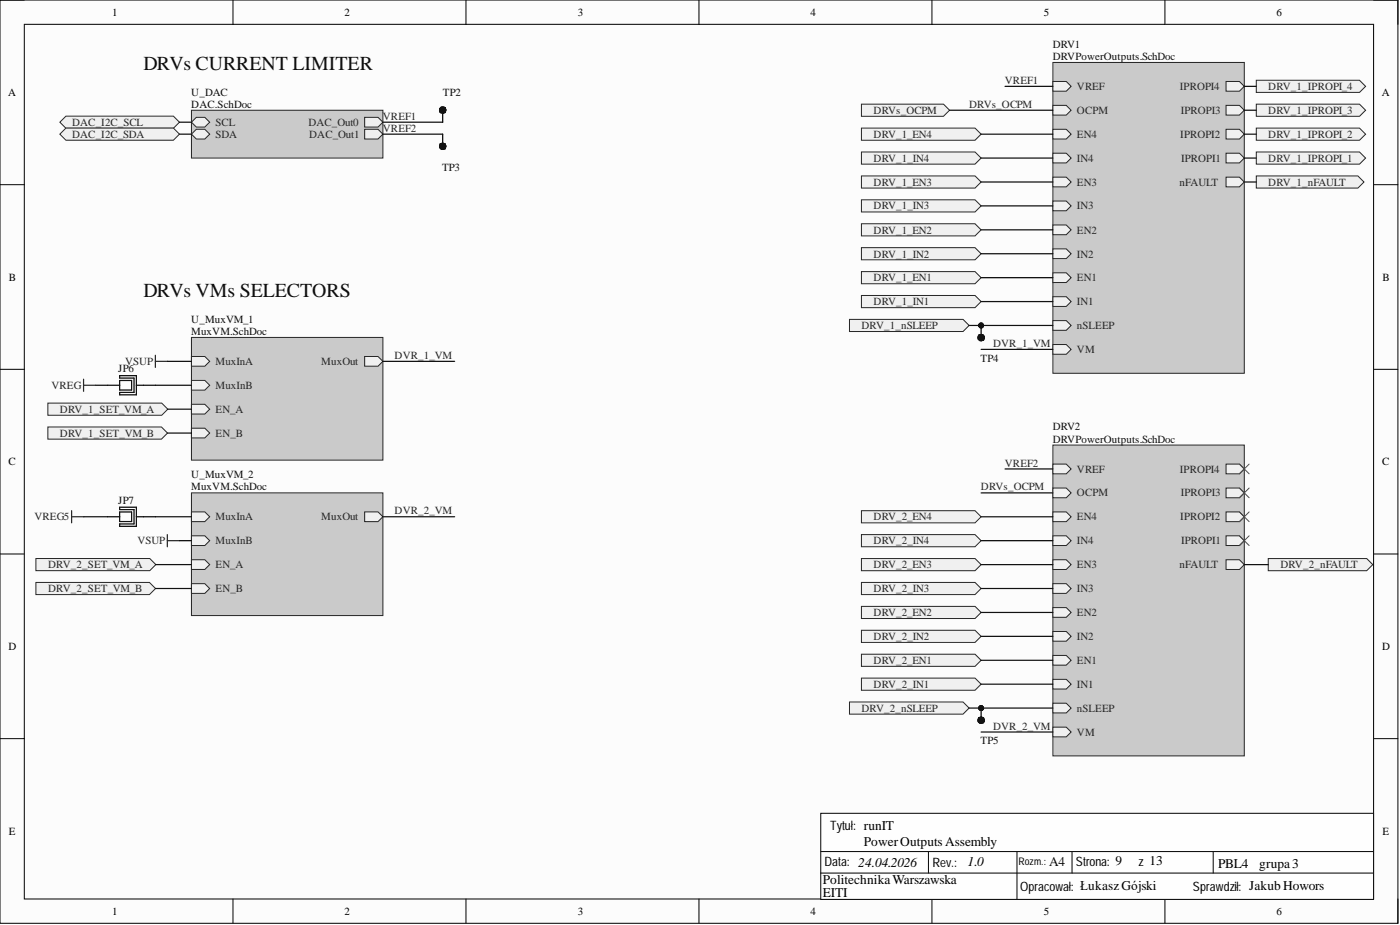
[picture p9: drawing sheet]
<svg xmlns="http://www.w3.org/2000/svg" width="292mm" height="193mm" viewBox="0 0 292 193" stroke-linecap="round" stroke-linejoin="round" font-family="sans-serif">
<defs><g id="words">
<g font-size="4.1" fill="#0e0e0e">
<text x="29.9" y="14.6">DRVs CURRENT LIMITER</text>
<text x="29.9" y="62">DRVs VMs SELECTORS</text>
</g>
<g font-size="2.8">
<text x="180.2" y="176.6">PowerOutputs Assembly</text>
<text x="171.7" y="184.5">PolitechnikaWarszawska</text>
<text x="201.9" y="180.7">1.0</text>
<text x="254.1" y="181">PBL4</text>
<text x="262.8" y="181">grupa3</text>
<text x="171.7" y="187">EITI</text>
</g>
<text font-size="2.8" fill="#0e0e0e" x="218.9" y="180.6">A4</text>
<g font-size="2.7">
<text x="173.2" y="173.1">Tytuł: runIT</text>
<text x="172" y="180.7">Data: 24.04.2026</text>
<text x="194.5" y="180.8">Rev.:</text>
<text x="212.9" y="185.9">Opracował: ŁukaszGójski</text>
<text x="224.5" y="180.7">Strona: 9</text>
<text x="237.6" y="180.6">z 13</text>
<text x="248.9" y="185.9">Sprawdził: JakubHowors</text>
</g>
<g font-size="2.3">
<text x="23.4" y="3.3">1</text>
<text x="71.9" y="3.3">2</text>
<text x="120.6" y="3.3">3</text>
<text x="169.1" y="3.3">4</text>
<text x="217.8" y="3.3">5</text>
<text x="266.3" y="3.3">6</text>
<text x="1.7" y="20">A</text>
<text x="288.3" y="20">A</text>
<text x="1.9" y="58.6">B</text>
<text x="288.5" y="58.6">B</text>
<text x="1.8" y="97.1">C</text>
<text x="288.4" y="97.1">C</text>
<text x="1.8" y="135.6">D</text>
<text x="288.4" y="135.6">D</text>
<text x="1.9" y="174.1">E</text>
<text x="288.5" y="174.1">E</text>
<text x="23.4" y="190.8">1</text>
<text x="71.9" y="190.8">2</text>
<text x="120.6" y="190.8">3</text>
<text x="169.1" y="190.8">4</text>
<text x="217.8" y="190.8">5</text>
<text x="266.3" y="190.8">6</text>
</g>
<g font-size="2.3" fill="#0e0e0e">
<text x="219.6" y="10">DRV1</text>
<text x="219.6" y="12.5">DRVPowerOutputs.SchDoc</text>
<text x="39.9" y="19.9">U_DAC</text>
<text x="39.9" y="22.5">DAC.SchDoc</text>
<text x="92.4" y="20">TP2</text>
<text x="92.2" y="35.6">TP3</text>
<text x="39.9" y="67.3">U_MuxVM_1</text>
<text x="39.9" y="69.9">MuxVM.SchDoc</text>
<text x="24.7" y="77.6">JP6</text>
<text x="204.6" y="75.4">TP4</text>
<text x="219.6" y="89.8">DRV2</text>
<text x="219.6" y="92.3">DRVPowerOutputs.SchDoc</text>
<text x="39.9" y="99.8">U_MuxVM_2</text>
<text x="24.7" y="105.1">JP7</text>
<text x="39.9" y="102.3">MuxVM.SchDoc</text>
<text x="204.6" y="155.3">TP5</text>
</g>
<g font-size="2.3" fill="#262626">
<text x="209.7" y="17.5">VREF1</text>
<text x="182.3" y="23.7">DRVs_OCPM</text>
<text x="202.2" y="22.5">DRVs_OCPM</text>
<text x="224.7" y="18.8">VREF</text>
<text x="224.7" y="23.7">OCPM</text>
<text x="246.2" y="18.8">IPROPI4</text>
<text x="246.3" y="23.7">IPROPI3</text>
<text x="264.6" y="18.8">DRV_1_IPROPI_4</text>
<text x="264.6" y="23.7">DRV_1_IPROPI_3</text>
<text x="15" y="26.3">DAC_I2C_SCL</text>
<text x="15" y="28.7">DAC_I2C_SDA</text>
<text x="45" y="26.3">SCL</text>
<text x="45" y="28.7">SDA</text>
<text x="64.3" y="26.3">DAC_Out0</text>
<text x="64.5" y="28.7">DAC_Out1</text>
<text x="79.9" y="25">VREF1</text>
<text x="79.9" y="27.5">VREF2</text>
<text x="182.3" y="28.7">DRV_1_EN4</text>
<text x="224.7" y="28.7">EN4</text>
<text x="246.3" y="28.7">IPROPI2</text>
<text x="264.6" y="28.7">DRV_1_IPROPI_2</text>
<text x="182.3" y="33.7">DRV_1_IN4</text>
<text x="224.7" y="33.7">IN4</text>
<text x="246.4" y="33.7">IPROPI1</text>
<text x="264.6" y="33.7">DRV_1_IPROPI_1</text>
<text x="182.3" y="38.7">DRV_1_EN3</text>
<text x="224.7" y="38.7">EN3</text>
<text x="246.1" y="38.7">nFAULT</text>
<text x="264.6" y="38.7">DRV_1_nFAULT</text>
<text x="182.3" y="43.7">DRV_1_IN3</text>
<text x="224.7" y="43.7">IN3</text>
<text x="182.3" y="48.8">DRV_1_EN2</text>
<text x="182.3" y="53.7">DRV_1_IN2</text>
<text x="224.7" y="48.8">EN2</text>
<text x="224.7" y="53.7">IN2</text>
<text x="182.3" y="58.7">DRV_1_EN1</text>
<text x="224.7" y="58.7">EN1</text>
<text x="182.3" y="63.7">DRV_1_IN1</text>
<text x="224.7" y="63.7">IN1</text>
<text x="179.7" y="68.7">DRV_1_nSLEEP</text>
<text x="224.7" y="68.7">nSLEEP</text>
<text x="26.1" y="76.1">VSUP</text>
<text x="45" y="76.1">MuxInA</text>
<text x="67" y="76.1">MuxOut</text>
<text x="82.3" y="74.9">DVR_1_VM</text>
<text x="207.2" y="72.4">DVR_1_VM</text>
<text x="224.7" y="73.7">VM</text>
<text x="10.7" y="81.1">VREG</text>
<text x="45" y="81.1">MuxInB</text>
<text x="12.5" y="86.1">DRV_1_SET_VM_A</text>
<text x="45" y="86.1">EN_A</text>
<text x="12.5" y="91.2">DRV_1_SET_VM_B</text>
<text x="45" y="91.2">EN_B</text>
<text x="209.7" y="97.3">VREF2</text>
<text x="224.7" y="98.6">VREF</text>
<text x="246.2" y="98.6">IPROPI4</text>
<text x="82.3" y="107.3">DVR_2_VM</text>
<text x="204.7" y="102.3">DRVs_OCPM</text>
<text x="224.7" y="103.6">OCPM</text>
<text x="246.3" y="103.6">IPROPI3</text>
<text x="7.2" y="108.6">VREG5</text>
<text x="28.7" y="113.5">VSUP</text>
<text x="45" y="108.6">MuxInA</text>
<text x="45" y="113.5">MuxInB</text>
<text x="67" y="108.6">MuxOut</text>
<text x="182.3" y="108.6">DRV_2_EN4</text>
<text x="182.3" y="113.5">DRV_2_IN4</text>
<text x="224.7" y="108.6">EN4</text>
<text x="224.7" y="113.5">IN4</text>
<text x="246.3" y="108.6">IPROPI2</text>
<text x="246.4" y="113.5">IPROPI1</text>
<text x="10.1" y="118.5">DRV_2_SET_VM_A</text>
<text x="45" y="118.5">EN_A</text>
<text x="182.3" y="118.5">DRV_2_EN3</text>
<text x="224.7" y="118.5">EN3</text>
<text x="246.1" y="118.5">nFAULT</text>
<text x="267.1" y="118.5">DRV_2_nFAULT</text>
<text x="10.1" y="123.5">DRV_2_SET_VM_B</text>
<text x="45" y="123.5">EN_B</text>
<text x="182.3" y="123.5">DRV_2_IN3</text>
<text x="224.7" y="123.5">IN3</text>
<text x="182.3" y="128.5">DRV_2_EN2</text>
<text x="224.7" y="128.5">EN2</text>
<text x="182.3" y="133.5">DRV_2_IN2</text>
<text x="224.7" y="133.5">IN2</text>
<text x="182.3" y="138.5">DRV_2_EN1</text>
<text x="182.3" y="143.5">DRV_2_IN1</text>
<text x="224.7" y="138.5">EN1</text>
<text x="224.7" y="143.5">IN1</text>
<text x="179.7" y="148.5">DRV_2_nSLEEP</text>
<text x="224.7" y="148.5">nSLEEP</text>
<text x="207.2" y="152.2">DVR_2_VM</text>
<text x="224.7" y="153.5">VM</text>
</g>
<text font-size="2.2" x="212.5" y="180.5">Rozm.:</text>
</g></defs>
<path d="M0 0h291.7v192.6h-291.7z" fill-rule="evenodd" fill="#fcfcfc"/>
<path d="M0 0h291.7v192.6h-291.7z" fill="none" stroke="#000" stroke-width=".21"/>
<path d="M5.1 5.1h281.5v182.4h-281.5z" fill-rule="evenodd" fill="#fcfcfc"/>
<g fill="none" stroke="#000" stroke-width=".21">
<path d="M0 0h5.1M5.1 5.1h281.5v182.4h-281.5zM48.6 0v5.1M97.2 0v5.1M145.8 0v5.1M194.4 0v5.1M243.1 0v5.1M286.6 0h5.1v5.1M0 38.5h5.1M286.6 38.5h5.1M0 77.1h5.1M286.6 77.1h5.1"/>
<path d="M0 115.6h5.1M286.6 115.6h5.1M0 154.1h5.1M286.6 154.1h5.1M48.6 187.5v5.1M97.2 187.5v5.1M145.8 187.5v5.1M194.4 187.5v5.1M243.1 187.5v5.1M291.7 187.5v5.1"/>
</g>
<path d="M171.2 169.7h115.4v17.9h-115.4z" fill-rule="evenodd" fill="#fefefe"/>
<path d="M171.2 169.7h115.4v17.9h-115.4zM171.2 177.7h115.4M193.7 177.7v4.4M212.2 177.7v9.9M223.7 177.7v4.4M253.1 177.7v4.4M171.2 182.1h115.4" fill="none" stroke="#000" stroke-width=".21"/>
<path d="M39.9 70.4h40v25.6h-40z" fill-rule="evenodd" fill="#cacaca"/>
<path d="M39.9 70.4h40v25.6h-40z" fill="none" stroke="#262626" stroke-width=".21"/>
<path d="M76.1 74.4h2.8l1 1-1 1h-2.8z" fill-rule="evenodd" fill="#f0f0f0"/>
<path d="M76.1 74.4h2.8l1 1-1 1h-2.8z" fill="none" stroke="#262626" stroke-width=".21"/>
<path d="M39.9 74.4h2.8l1 1-1 1h-2.8z" fill-rule="evenodd" fill="#f0f0f0"/>
<path d="M39.9 74.4h2.8l1 1-1 1h-2.8z" fill="none" stroke="#262626" stroke-width=".21"/>
<path d="M39.9 79.4h2.8l1 1-1 1h-2.8z" fill-rule="evenodd" fill="#f0f0f0"/>
<path d="M39.9 79.4h2.8l1 1-1 1h-2.8z" fill="none" stroke="#262626" stroke-width=".21"/>
<path d="M39.9 84.3h2.8l1 1.1-1 1h-2.8z" fill-rule="evenodd" fill="#f0f0f0"/>
<path d="M39.9 84.3h2.8l1 1.1-1 1h-2.8z" fill="none" stroke="#262626" stroke-width=".21"/>
<path d="M39.9 89.3h2.8l1 1-1 1.1h-2.8z" fill-rule="evenodd" fill="#f0f0f0"/>
<path d="M39.9 89.3h2.8l1 1-1 1.1h-2.8z" fill="none" stroke="#262626" stroke-width=".21"/>
<path d="M39.9 102.8h40v25.6h-40z" fill-rule="evenodd" fill="#cacaca"/>
<path d="M39.9 102.8h40v25.6h-40z" fill="none" stroke="#262626" stroke-width=".21"/>
<path d="M76.1 106.8h2.8l1 1-1 1h-2.8z" fill-rule="evenodd" fill="#f0f0f0"/>
<path d="M76.1 106.8h2.8l1 1-1 1h-2.8z" fill="none" stroke="#262626" stroke-width=".21"/>
<path d="M39.9 106.8h2.8l1 1-1 1h-2.8z" fill-rule="evenodd" fill="#f0f0f0"/>
<path d="M39.9 106.8h2.8l1 1-1 1h-2.8z" fill="none" stroke="#262626" stroke-width=".21"/>
<path d="M39.9 111.8h2.8l1 1-1 1h-2.8z" fill-rule="evenodd" fill="#f0f0f0"/>
<path d="M39.9 111.8h2.8l1 1-1 1h-2.8z" fill="none" stroke="#262626" stroke-width=".21"/>
<path d="M39.9 116.8h2.8l1 1-1 1h-2.8z" fill-rule="evenodd" fill="#f0f0f0"/>
<path d="M39.9 116.8h2.8l1 1-1 1h-2.8z" fill="none" stroke="#262626" stroke-width=".21"/>
<path d="M39.9 121.8h2.8l1 1-1 1h-2.8z" fill-rule="evenodd" fill="#f0f0f0"/>
<path d="M39.9 121.8h2.8l1 1-1 1h-2.8z" fill="none" stroke="#262626" stroke-width=".21"/>
<path d="M219.7 13h39.9v64.9h-39.9z" fill-rule="evenodd" fill="#cacaca"/>
<path d="M219.7 13h39.9v64.9h-39.9z" fill="none" stroke="#262626" stroke-width=".21"/>
<path d="M219.7 17h2.8l1 1-1 1h-2.8z" fill-rule="evenodd" fill="#f0f0f0"/>
<path d="M219.7 17h2.8l1 1-1 1h-2.8z" fill="none" stroke="#262626" stroke-width=".21"/>
<path d="M219.7 22h2.8l1 1-1 1h-2.8z" fill-rule="evenodd" fill="#f0f0f0"/>
<path d="M219.7 22h2.8l1 1-1 1h-2.8z" fill="none" stroke="#262626" stroke-width=".21"/>
<path d="M255.8 17h2.8l1 1-1 1h-2.8z" fill-rule="evenodd" fill="#f0f0f0"/>
<path d="M255.8 17h2.8l1 1-1 1h-2.8z" fill="none" stroke="#262626" stroke-width=".21"/>
<path d="M255.8 22h2.8l1 1-1 1h-2.8z" fill-rule="evenodd" fill="#f0f0f0"/>
<path d="M255.8 22h2.8l1 1-1 1h-2.8z" fill="none" stroke="#262626" stroke-width=".21"/>
<path d="M255.8 27h2.8l1 1-1 1h-2.8z" fill-rule="evenodd" fill="#f0f0f0"/>
<path d="M255.8 27h2.8l1 1-1 1h-2.8z" fill="none" stroke="#262626" stroke-width=".21"/>
<path d="M255.8 32h2.8l1 1-1 1h-2.8z" fill-rule="evenodd" fill="#f0f0f0"/>
<path d="M255.8 32h2.8l1 1-1 1h-2.8z" fill="none" stroke="#262626" stroke-width=".21"/>
<path d="M219.7 27h2.8l1 1-1 1h-2.8z" fill-rule="evenodd" fill="#f0f0f0"/>
<path d="M219.7 27h2.8l1 1-1 1h-2.8z" fill="none" stroke="#262626" stroke-width=".21"/>
<path d="M219.7 32h2.8l1 1-1 1h-2.8z" fill-rule="evenodd" fill="#f0f0f0"/>
<path d="M219.7 32h2.8l1 1-1 1h-2.8z" fill="none" stroke="#262626" stroke-width=".21"/>
<path d="M219.7 37h2.8l1 1-1 1h-2.8z" fill-rule="evenodd" fill="#f0f0f0"/>
<path d="M219.7 37h2.8l1 1-1 1h-2.8z" fill="none" stroke="#262626" stroke-width=".21"/>
<path d="M219.7 41.9h2.8l1 1.1-1 1h-2.8z" fill-rule="evenodd" fill="#f0f0f0"/>
<path d="M219.7 41.9h2.8l1 1.1-1 1h-2.8z" fill="none" stroke="#262626" stroke-width=".21"/>
<path d="M219.7 46.9h2.8l1 1-1 1.1h-2.8z" fill-rule="evenodd" fill="#f0f0f0"/>
<path d="M219.7 46.9h2.8l1 1-1 1.1h-2.8z" fill="none" stroke="#262626" stroke-width=".21"/>
<path d="M219.7 51.9h2.8l1 1-1 1h-2.8z" fill-rule="evenodd" fill="#f0f0f0"/>
<path d="M219.7 51.9h2.8l1 1-1 1h-2.8z" fill="none" stroke="#262626" stroke-width=".21"/>
<path d="M219.7 56.9h2.8l1 1-1 1h-2.8z" fill-rule="evenodd" fill="#f0f0f0"/>
<path d="M219.7 56.9h2.8l1 1-1 1h-2.8z" fill="none" stroke="#262626" stroke-width=".21"/>
<path d="M219.7 61.9h2.8l1 1-1 1h-2.8z" fill-rule="evenodd" fill="#f0f0f0"/>
<path d="M219.7 61.9h2.8l1 1-1 1h-2.8z" fill="none" stroke="#262626" stroke-width=".21"/>
<path d="M219.7 66.9h2.8l1 1-1 1h-2.8z" fill-rule="evenodd" fill="#f0f0f0"/>
<path d="M219.7 66.9h2.8l1 1-1 1h-2.8z" fill="none" stroke="#262626" stroke-width=".21"/>
<path d="M255.8 37h2.8l1 1-1 1h-2.8z" fill-rule="evenodd" fill="#f0f0f0"/>
<path d="M255.8 37h2.8l1 1-1 1h-2.8z" fill="none" stroke="#262626" stroke-width=".21"/>
<path d="M219.7 71.9h2.8l1 1-1 1h-2.8z" fill-rule="evenodd" fill="#f0f0f0"/>
<path d="M219.7 71.9h2.8l1 1-1 1h-2.8z" fill="none" stroke="#262626" stroke-width=".21"/>
<path d="M219.7 92.8h39.9v64.9h-39.9z" fill-rule="evenodd" fill="#cacaca"/>
<path d="M219.7 92.8h39.9v64.9h-39.9z" fill="none" stroke="#262626" stroke-width=".21"/>
<path d="M219.7 96.8h2.8l1 1-1 1h-2.8z" fill-rule="evenodd" fill="#f0f0f0"/>
<path d="M219.7 96.8h2.8l1 1-1 1h-2.8z" fill="none" stroke="#262626" stroke-width=".21"/>
<path d="M219.7 101.8h2.8l1 1-1 1h-2.8z" fill-rule="evenodd" fill="#f0f0f0"/>
<path d="M219.7 101.8h2.8l1 1-1 1h-2.8z" fill="none" stroke="#262626" stroke-width=".21"/>
<path d="M255.8 96.8h2.8l1 1-1 1h-2.8z" fill-rule="evenodd" fill="#f0f0f0"/>
<path d="M255.8 96.8h2.8l1 1-1 1h-2.8z" fill="none" stroke="#262626" stroke-width=".21"/>
<path d="M255.8 101.8h2.8l1 1-1 1h-2.8z" fill-rule="evenodd" fill="#f0f0f0"/>
<path d="M255.8 101.8h2.8l1 1-1 1h-2.8z" fill="none" stroke="#262626" stroke-width=".21"/>
<path d="M255.8 106.8h2.8l1 1-1 1h-2.8z" fill-rule="evenodd" fill="#f0f0f0"/>
<path d="M255.8 106.8h2.8l1 1-1 1h-2.8z" fill="none" stroke="#262626" stroke-width=".21"/>
<path d="M255.8 111.8h2.8l1 1-1 1h-2.8z" fill-rule="evenodd" fill="#f0f0f0"/>
<path d="M255.8 111.8h2.8l1 1-1 1h-2.8z" fill="none" stroke="#262626" stroke-width=".21"/>
<path d="M219.7 106.8h2.8l1 1-1 1h-2.8z" fill-rule="evenodd" fill="#f0f0f0"/>
<path d="M219.7 106.8h2.8l1 1-1 1h-2.8z" fill="none" stroke="#262626" stroke-width=".21"/>
<path d="M219.7 111.8h2.8l1 1-1 1h-2.8z" fill-rule="evenodd" fill="#f0f0f0"/>
<path d="M219.7 111.8h2.8l1 1-1 1h-2.8z" fill="none" stroke="#262626" stroke-width=".21"/>
<path d="M219.7 116.8h2.8l1 1-1 1h-2.8z" fill-rule="evenodd" fill="#f0f0f0"/>
<path d="M219.7 116.8h2.8l1 1-1 1h-2.8z" fill="none" stroke="#262626" stroke-width=".21"/>
<path d="M219.7 121.8h2.8l1 1-1 1h-2.8z" fill-rule="evenodd" fill="#f0f0f0"/>
<path d="M219.7 121.8h2.8l1 1-1 1h-2.8z" fill="none" stroke="#262626" stroke-width=".21"/>
<path d="M219.7 126.8h2.8l1 1-1 1h-2.8z" fill-rule="evenodd" fill="#f0f0f0"/>
<path d="M219.7 126.8h2.8l1 1-1 1h-2.8z" fill="none" stroke="#262626" stroke-width=".21"/>
<path d="M219.7 131.7h2.8l1 1.1-1 1h-2.8z" fill-rule="evenodd" fill="#f0f0f0"/>
<path d="M219.7 131.7h2.8l1 1.1-1 1h-2.8z" fill="none" stroke="#262626" stroke-width=".21"/>
<path d="M219.7 136.7h2.8l1 1-1 1.1h-2.8z" fill-rule="evenodd" fill="#f0f0f0"/>
<path d="M219.7 136.7h2.8l1 1-1 1.1h-2.8z" fill="none" stroke="#262626" stroke-width=".21"/>
<path d="M219.7 141.7h2.8l1 1-1 1h-2.8z" fill-rule="evenodd" fill="#f0f0f0"/>
<path d="M219.7 141.7h2.8l1 1-1 1h-2.8z" fill="none" stroke="#262626" stroke-width=".21"/>
<path d="M219.7 146.7h2.8l1 1-1 1h-2.8z" fill-rule="evenodd" fill="#f0f0f0"/>
<path d="M219.7 146.7h2.8l1 1-1 1h-2.8z" fill="none" stroke="#262626" stroke-width=".21"/>
<path d="M255.8 116.8h2.8l1 1-1 1h-2.8z" fill-rule="evenodd" fill="#f0f0f0"/>
<path d="M255.8 116.8h2.8l1 1-1 1h-2.8z" fill="none" stroke="#262626" stroke-width=".21"/>
<path d="M219.7 151.7h2.8l1 1-1 1h-2.8z" fill-rule="evenodd" fill="#f0f0f0"/>
<path d="M219.7 151.7h2.8l1 1-1 1h-2.8z" fill="none" stroke="#262626" stroke-width=".21"/>
<path d="M258.6 96.8l2 2M260.6 96.8l-2 2M258.6 111.8l2 2M258.6 106.8l2 2M258.6 101.8l2 2M260.6 111.8l-2 2M260.6 106.8l-2 2M260.6 101.8l-2 2" fill="none" stroke="#4c4c4c" stroke-width=".21"/>
<path d="M264.6 116.5h20.6l1.2 1.3-1.2 1.3h-20.6z" fill-rule="evenodd" fill="#f0f0f0"/>
<path d="M264.6 116.5h20.6l1.2 1.3-1.2 1.3h-20.6z" fill="none" stroke="#262626" stroke-width=".21"/>
<path d="M262.1 36.7h21.2l1.3 1.3-1.3 1.2h-21.2z" fill-rule="evenodd" fill="#f0f0f0"/>
<path d="M262.1 36.7h21.2l1.3 1.3-1.3 1.2h-21.2z" fill="none" stroke="#262626" stroke-width=".21"/>
<path d="M262.1 16.7h21.6l1.2 1.3-1.2 1.3h-21.6z" fill-rule="evenodd" fill="#f0f0f0"/>
<path d="M262.1 16.7h21.6l1.2 1.3-1.2 1.3h-21.6z" fill="none" stroke="#262626" stroke-width=".21"/>
<path d="M262.1 21.7h21.6l1.2 1.3-1.2 1.3h-21.6z" fill-rule="evenodd" fill="#f0f0f0"/>
<path d="M262.1 21.7h21.6l1.2 1.3-1.2 1.3h-21.6z" fill="none" stroke="#262626" stroke-width=".21"/>
<path d="M262.1 26.7h21.6l1.2 1.3-1.2 1.3h-21.6z" fill-rule="evenodd" fill="#f0f0f0"/>
<path d="M262.1 26.7h21.6l1.2 1.3-1.2 1.3h-21.6z" fill="none" stroke="#262626" stroke-width=".21"/>
<path d="M262.1 31.7h21.6l1.2 1.3-1.2 1.2h-21.6z" fill-rule="evenodd" fill="#f0f0f0"/>
<path d="M262.1 31.7h21.6l1.2 1.3-1.2 1.2h-21.6z" fill="none" stroke="#262626" stroke-width=".21"/>
<path d="M39.9 23h40v10h-40z" fill-rule="evenodd" fill="#cacaca"/>
<path d="M39.9 23h40v10h-40z" fill="none" stroke="#262626" stroke-width=".21"/>
<path d="M76.1 24.5h2.8l1 1-1 1h-2.8z" fill-rule="evenodd" fill="#f0f0f0"/>
<path d="M76.1 24.5h2.8l1 1-1 1h-2.8z" fill="none" stroke="#262626" stroke-width=".21"/>
<path d="M76.1 27h2.8l1 1-1 1h-2.8z" fill-rule="evenodd" fill="#f0f0f0"/>
<path d="M76.1 27h2.8l1 1-1 1h-2.8z" fill="none" stroke="#262626" stroke-width=".21"/>
<path d="M39.9 25.5l1.1-1h1.7l1 1-1 1h-1.7z" fill-rule="evenodd" fill="#f0f0f0"/>
<path d="M39.9 25.5l1.1-1h1.7l1 1-1 1h-1.7z" fill="none" stroke="#262626" stroke-width=".21"/>
<path d="M39.9 28l1.1-1h1.7l1 1-1 1h-1.7z" fill-rule="evenodd" fill="#f0f0f0"/>
<path d="M39.9 28l1.1-1h1.7l1 1-1 1h-1.7z" fill="none" stroke="#262626" stroke-width=".21"/>
<path d="M17.4 79.1v2.5M32.4 74.1v2.5M32.4 75.4h2.6M17.4 80.4h2.6M14.9 106.5v2.6M14.9 107.8h2.6M34.9 111.5v2.6M34.9 112.8h2.5" fill="none" stroke="#262626" stroke-width=".25"/>
<path d="M10 84.1h23.7l1.3 1.3-1.3 1.2h-23.7z" fill-rule="evenodd" fill="#f0f0f0"/>
<path d="M10 84.1h23.7l1.3 1.3-1.3 1.2h-23.7z" fill="none" stroke="#262626" stroke-width=".21"/>
<path d="M10 89.1h23.7l1.3 1.2-1.3 1.3h-23.7z" fill-rule="evenodd" fill="#f0f0f0"/>
<path d="M10 89.1h23.7l1.3 1.2-1.3 1.3h-23.7z" fill="none" stroke="#262626" stroke-width=".21"/>
<path d="M7.5 116.5h23.7l1.3 1.3-1.3 1.3h-23.7z" fill-rule="evenodd" fill="#f0f0f0"/>
<path d="M7.5 116.5h23.7l1.3 1.3-1.3 1.3h-23.7z" fill="none" stroke="#262626" stroke-width=".21"/>
<path d="M7.5 121.5h23.7l1.3 1.3-1.3 1.2h-23.7z" fill-rule="evenodd" fill="#f0f0f0"/>
<path d="M7.5 121.5h23.7l1.3 1.3-1.3 1.2h-23.7z" fill="none" stroke="#262626" stroke-width=".21"/>
<path d="M179.7 21.7h17.2l1.2 1.3-1.2 1.3h-17.2z" fill-rule="evenodd" fill="#f0f0f0"/>
<path d="M179.7 21.7h17.2l1.2 1.3-1.2 1.3h-17.2z" fill="none" stroke="#262626" stroke-width=".21"/>
<path d="M179.7 26.7h23.7l1.3 1.3-1.3 1.3h-23.7z" fill-rule="evenodd" fill="#f0f0f0"/>
<path d="M179.7 26.7h23.7l1.3 1.3-1.3 1.3h-23.7z" fill="none" stroke="#262626" stroke-width=".21"/>
<path d="M179.7 31.7h23.7l1.3 1.3-1.3 1.2h-23.7z" fill-rule="evenodd" fill="#f0f0f0"/>
<path d="M179.7 31.7h23.7l1.3 1.3-1.3 1.2h-23.7z" fill="none" stroke="#262626" stroke-width=".21"/>
<path d="M179.7 36.7h23.7l1.3 1.3-1.3 1.2h-23.7z" fill-rule="evenodd" fill="#f0f0f0"/>
<path d="M179.7 36.7h23.7l1.3 1.3-1.3 1.2h-23.7z" fill="none" stroke="#262626" stroke-width=".21"/>
<path d="M179.7 41.7h23.7l1.3 1.3-1.3 1.2h-23.7z" fill-rule="evenodd" fill="#f0f0f0"/>
<path d="M179.7 41.7h23.7l1.3 1.3-1.3 1.2h-23.7z" fill="none" stroke="#262626" stroke-width=".21"/>
<path d="M179.7 46.7h23.7l1.3 1.2-1.3 1.3h-23.7z" fill-rule="evenodd" fill="#f0f0f0"/>
<path d="M179.7 46.7h23.7l1.3 1.2-1.3 1.3h-23.7z" fill="none" stroke="#262626" stroke-width=".21"/>
<path d="M179.7 51.7h23.7l1.3 1.2-1.3 1.3h-23.7z" fill-rule="evenodd" fill="#f0f0f0"/>
<path d="M179.7 51.7h23.7l1.3 1.2-1.3 1.3h-23.7z" fill="none" stroke="#262626" stroke-width=".21"/>
<path d="M179.7 56.7h23.7l1.3 1.2-1.3 1.3h-23.7z" fill-rule="evenodd" fill="#f0f0f0"/>
<path d="M179.7 56.7h23.7l1.3 1.2-1.3 1.3h-23.7z" fill="none" stroke="#262626" stroke-width=".21"/>
<path d="M179.7 61.6h23.7l1.3 1.3-1.3 1.3h-23.7z" fill-rule="evenodd" fill="#f0f0f0"/>
<path d="M179.7 61.6h23.7l1.3 1.3-1.3 1.3h-23.7z" fill="none" stroke="#262626" stroke-width=".21"/>
<path d="M179.7 106.5h23.7l1.3 1.3-1.3 1.3h-23.7z" fill-rule="evenodd" fill="#f0f0f0"/>
<path d="M179.7 106.5h23.7l1.3 1.3-1.3 1.3h-23.7z" fill="none" stroke="#262626" stroke-width=".21"/>
<path d="M179.7 111.5h23.7l1.3 1.3-1.3 1.3h-23.7z" fill-rule="evenodd" fill="#f0f0f0"/>
<path d="M179.7 111.5h23.7l1.3 1.3-1.3 1.3h-23.7z" fill="none" stroke="#262626" stroke-width=".21"/>
<path d="M179.7 116.5h23.7l1.3 1.3-1.3 1.3h-23.7z" fill-rule="evenodd" fill="#f0f0f0"/>
<path d="M179.7 116.5h23.7l1.3 1.3-1.3 1.3h-23.7z" fill="none" stroke="#262626" stroke-width=".21"/>
<path d="M179.7 121.5h23.7l1.3 1.3-1.3 1.2h-23.7z" fill-rule="evenodd" fill="#f0f0f0"/>
<path d="M179.7 121.5h23.7l1.3 1.3-1.3 1.2h-23.7z" fill="none" stroke="#262626" stroke-width=".21"/>
<path d="M179.7 126.5h23.7l1.3 1.3-1.3 1.2h-23.7z" fill-rule="evenodd" fill="#f0f0f0"/>
<path d="M179.7 126.5h23.7l1.3 1.3-1.3 1.2h-23.7z" fill="none" stroke="#262626" stroke-width=".21"/>
<path d="M179.7 131.5h23.7l1.3 1.3-1.3 1.2h-23.7z" fill-rule="evenodd" fill="#f0f0f0"/>
<path d="M179.7 131.5h23.7l1.3 1.3-1.3 1.2h-23.7z" fill="none" stroke="#262626" stroke-width=".21"/>
<path d="M179.7 136.5h23.7l1.3 1.2-1.3 1.3h-23.7z" fill-rule="evenodd" fill="#f0f0f0"/>
<path d="M179.7 136.5h23.7l1.3 1.2-1.3 1.3h-23.7z" fill="none" stroke="#262626" stroke-width=".21"/>
<path d="M179.7 141.5h23.7l1.3 1.2-1.3 1.3h-23.7z" fill-rule="evenodd" fill="#f0f0f0"/>
<path d="M179.7 141.5h23.7l1.3 1.2-1.3 1.3h-23.7z" fill="none" stroke="#262626" stroke-width=".21"/>
<path d="M177.2 66.6h23.7l1.3 1.3-1.3 1.3h-23.7z" fill-rule="evenodd" fill="#f0f0f0"/>
<path d="M177.2 66.6h23.7l1.3 1.3-1.3 1.3h-23.7z" fill="none" stroke="#262626" stroke-width=".21"/>
<path d="M177.2 146.4h23.7l1.3 1.3-1.3 1.3h-23.7z" fill-rule="evenodd" fill="#f0f0f0"/>
<path d="M177.2 146.4h23.7l1.3 1.3-1.3 1.3h-23.7z" fill="none" stroke="#262626" stroke-width=".21"/>
<path d="M12.5 25.5l1.3-1.3h22.4l1.2 1.3-1.2 1.3h-22.4z" fill-rule="evenodd" fill="#f0f0f0"/>
<path d="M12.5 25.5l1.3-1.3h22.4l1.2 1.3-1.2 1.3h-22.4z" fill="none" stroke="#262626" stroke-width=".21"/>
<path d="M12.5 28l1.3-1.3h22.4l1.2 1.3-1.2 1.3h-22.4z" fill-rule="evenodd" fill="#f0f0f0"/>
<path d="M12.5 28l1.3-1.3h22.4l1.2 1.3-1.2 1.3h-22.4z" fill="none" stroke="#262626" stroke-width=".21"/>
<g fill="none" stroke="#0e0e0e" stroke-width=".25">
<path d="M209.7 18h10M259.6 18h2.5M79.9 28h12.5M259.6 38h2.5M259.6 23h2.5M259.6 28h2.5M259.6 33h2.5M79.9 75.4h15M204.7 72.9h15M35 90.3h4.9M209.7 97.8h10M37.4 112.8h2.5"/>
<path d="M79.9 107.8h15M204.7 102.8h15M259.6 117.8h5M32.5 122.8h7.4M202.2 147.7h17.5M204.7 152.7h15"/>
</g>
<circle cx="204.7" cy="147.7" r=".51" fill="#0e0e0e"/>
<circle cx="204.7" cy="147.7" r=".51" fill="none" stroke="#0e0e0e" stroke-width=".21"/>
<g fill="none" stroke="#0e0e0e" stroke-width=".25">
<path d="M37.4 28h2.5M37.4 25.5h2.5M79.9 25.5h12.5M198.1 23h21.6M204.7 28h15M204.7 33h15M204.7 38h15M204.7 43h15M204.7 47.9h15M204.7 52.9h15M204.7 57.9h15M35 75.4h4.9"/>
<path d="M204.7 62.9h15M20 80.4h2.5M32.5 80.4h7.4M35 85.4h4.9M17.5 107.8h5M32.5 107.8h7.4M32.5 117.8h7.4M204.7 107.8h15M204.7 112.8h15M204.7 117.8h15M204.7 122.8h15M204.7 127.8h15"/>
<path d="M204.7 132.8h15M204.7 137.7h15M204.7 142.7h15"/>
</g>
<path d="M92.4 23v2.5M92.4 28v2.5M25 78.4h3.5v4h-3.5v-.5h3v-3h-3zM25 79.4h2.5v2h-2.5zM22.5 80.4h2.5M28.5 80.4h4M22.5 107.8h2.5M25 105.8h3.5v4h-3.5v-.5h3v-3h-3zM25 106.8h2.5v2h-2.5zM28.5 107.8h4" fill="none" stroke="#000" stroke-width=".25"/>
<g fill="none" stroke="#000" stroke-width="1.3">
<circle cx="92.4" cy="30.5" r=".13"/>
<circle cx="92.4" cy="23" r=".13"/>
</g>
<circle cx="204.7" cy="67.9" r=".51" fill="#0e0e0e"/>
<circle cx="204.7" cy="67.9" r=".51" fill="none" stroke="#0e0e0e" stroke-width=".21"/>
<path d="M204.7 67.9v2.5" fill="none" stroke="#000" stroke-width=".25"/>
<circle cx="204.7" cy="67.9" r=".51" fill="#0e0e0e"/>
<circle cx="204.7" cy="67.9" r=".51" fill="none" stroke="#0e0e0e" stroke-width=".21"/>
<g fill="none" stroke="#000" stroke-width="1.3">
<path d="M204.6 70.3h.2v.2h-.2z"/>
<circle cx="204.7" cy="70.4" r=".13"/>
</g>
<circle cx="204.7" cy="147.7" r=".51" fill="#0e0e0e"/>
<circle cx="204.7" cy="147.7" r=".51" fill="none" stroke="#0e0e0e" stroke-width=".21"/>
<path d="M204.7 147.7v2.5" fill="none" stroke="#000" stroke-width=".25"/>
<circle cx="204.7" cy="147.7" r=".51" fill="#0e0e0e"/>
<circle cx="204.7" cy="147.7" r=".51" fill="none" stroke="#0e0e0e" stroke-width=".21"/>
<g fill="none" stroke="#000" stroke-width="1.3">
<path d="M204.6 150.2h.2v.1h-.2z"/>
<circle cx="204.7" cy="150.3" r=".13"/>
</g>
<path d="M202.2 67.9h17.5" fill="none" stroke="#0e0e0e" stroke-width=".25"/>
<circle cx="204.7" cy="67.9" r=".51" fill="#0e0e0e"/>
<circle cx="204.7" cy="67.9" r=".51" fill="none" stroke="#0e0e0e" stroke-width=".21"/>
<use href="#words"/>
</svg>
